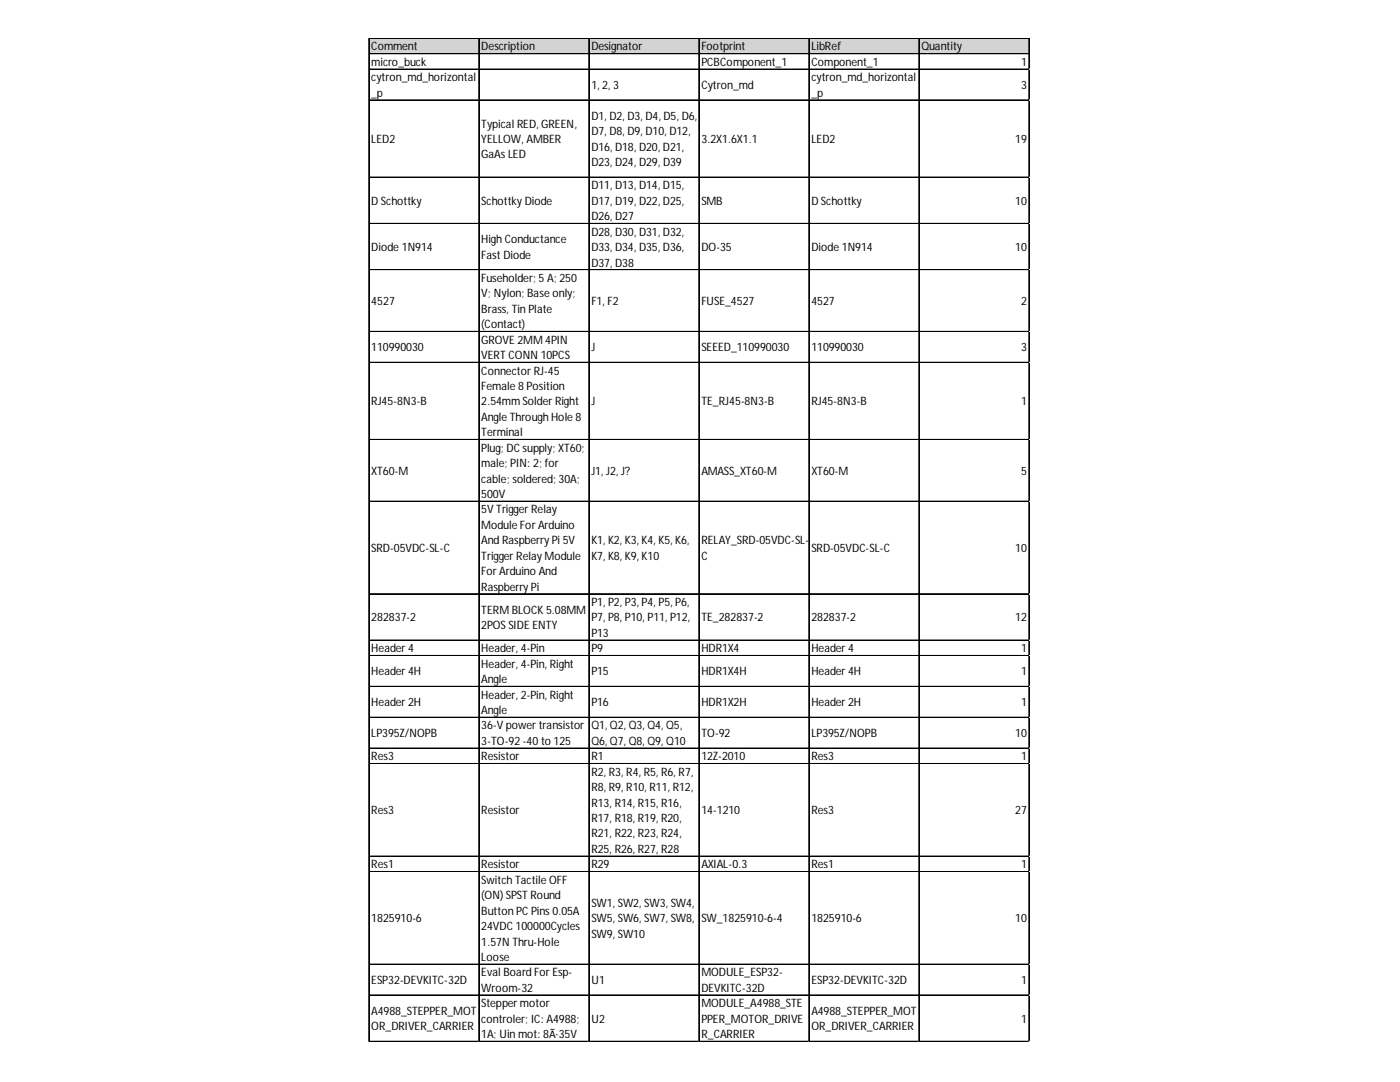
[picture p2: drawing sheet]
<svg xmlns="http://www.w3.org/2000/svg" width="279mm" height="216mm" viewBox="0 0 279 216" stroke-linecap="round" stroke-linejoin="round" font-family="sans-serif">
<defs><g id="words">
<g font-size="2.3">
<text x="74.1" y="10.1">Comment</text>
<text x="96.1" y="10.1">Description</text>
<text x="118" y="10.1">Designator</text>
<text x="140" y="10.1">Footprint</text>
<text x="161.9" y="10.1">LibRef</text>
<text x="183.9" y="10.1">Quantity</text>
<text x="74.1" y="13.1">micro_buck</text>
<text x="74.1" y="16.2">cytron_md_horizontal</text>
<text x="118" y="17.8">1, 2, 3</text>
<text x="140" y="13.1">PCBComponent_1</text>
<text x="140" y="17.8">Cytron_md</text>
<text x="161.9" y="13.1">Component_1</text>
<text x="161.9" y="16.2">cytron_md_horizontal</text>
<text x="203.8" y="13.1">1</text>
<text x="203.8" y="17.8">3</text>
<text x="74.1" y="19.3">_p</text>
<text x="118" y="23.9">D1, D2, D3, D4, D5, D6,</text>
<text x="161.9" y="19.3">_p</text>
<text x="74.1" y="28.5">LED2</text>
<text x="96.1" y="25.5">Typical RED, GREEN,</text>
<text x="96.1" y="28.5">YELLOW, AMBER</text>
<text x="118" y="27">D7, D8, D9, D10, D12,</text>
<text x="140" y="28.5">3.2X1.6X1.1</text>
<text x="161.9" y="28.5">LED2</text>
<text x="202.6" y="28.5">19</text>
<text x="96.1" y="31.6">GaAs LED</text>
<text x="118" y="30.1">D16, D18, D20, D21,</text>
<text x="118" y="33.2">D23, D24, D29, D39</text>
<text x="74.1" y="40.9">D Schottky</text>
<text x="96.1" y="40.9">Schottky Diode</text>
<text x="118" y="37.8">D11, D13, D14, D15,</text>
<text x="118" y="40.9">D17, D19, D22, D25,</text>
<text x="140" y="40.9">SMB</text>
<text x="161.9" y="40.9">D Schottky</text>
<text x="202.6" y="40.9">10</text>
<text x="118" y="43.9">D26, D27</text>
<text x="118" y="47">D28, D30, D31, D32,</text>
<text x="74.1" y="50.1">Diode 1N914</text>
<text x="96.1" y="48.6">High Conductance</text>
<text x="96.1" y="51.6">Fast Diode</text>
<text x="118" y="50.1">D33, D34, D35, D36,</text>
<text x="118" y="53.2">D37, D38</text>
<text x="140" y="50.1">DO-35</text>
<text x="161.9" y="50.1">Diode 1N914</text>
<text x="202.6" y="50.1">10</text>
<text x="96.1" y="56.3">Fuseholder; 5 A; 250</text>
<text x="96.1" y="59.3">V; Nylon; Base only;</text>
<text x="74.1" y="60.9">4527</text>
<text x="96.1" y="62.4">Brass, Tin Plate</text>
<text x="96.1" y="65.5">(Contact)</text>
<text x="118" y="60.9">F1, F2</text>
<text x="140" y="60.9">FUSE_4527</text>
<text x="161.9" y="60.9">4527</text>
<text x="203.8" y="60.9">2</text>
<text x="74.1" y="70.1">110990030</text>
<text x="96.1" y="68.6">GROVE 2MM 4PIN</text>
<text x="96.1" y="71.7">VERT CONN 10PCS</text>
<text x="118" y="70.1">J</text>
<text x="140" y="70.1">SEEED_110990030</text>
<text x="161.9" y="70.1">110990030</text>
<text x="203.8" y="70.1">3</text>
<text x="96.1" y="74.7">Connector RJ-45</text>
<text x="96.1" y="77.8">Female 8 Position</text>
<text x="74.1" y="80.9">RJ45-8N3-B</text>
<text x="96.1" y="80.9">2.54mm Solder Right</text>
<text x="96.1" y="84">Angle Through Hole 8</text>
<text x="118" y="80.9">J</text>
<text x="140" y="80.9">TE_RJ45-8N3-B</text>
<text x="161.9" y="80.9">RJ45-8N3-B</text>
<text x="203.8" y="80.9">1</text>
<text x="96.1" y="87.1">Terminal</text>
<text x="74.1" y="94.7">XT60-M</text>
<text x="96.1" y="90.1">Plug; DC supply; XT60;</text>
<text x="96.1" y="93.2">male; PIN: 2; for</text>
<text x="118" y="94.7">J1, J2, J?</text>
<text x="140" y="94.7">AMASS_XT60-M</text>
<text x="161.9" y="94.7">XT60-M</text>
<text x="203.8" y="94.7">5</text>
<text x="96.1" y="96.3">cable; soldered; 30A;</text>
<text x="96.1" y="99.4">500V</text>
<text x="96.1" y="102.4">5V Trigger Relay</text>
<text x="96.1" y="105.5">Module For Arduino</text>
<text x="74.1" y="110.1">SRD-05VDC-SL-C</text>
<text x="96.1" y="108.6">And Raspberry Pi 5V</text>
<text x="96.1" y="111.7">Trigger Relay Module</text>
<text x="118" y="108.6">K1, K2, K3, K4, K5, K6,</text>
<text x="118" y="111.7">K7, K8, K9, K10</text>
<text x="140" y="108.6">RELAY_SRD-05VDC-SL-</text>
<text x="140" y="111.7">C</text>
<text x="161.9" y="110.1">SRD-05VDC-SL-C</text>
<text x="202.6" y="110.1">10</text>
<text x="96.1" y="114.8">For Arduino And</text>
<text x="96.1" y="117.8">Raspberry Pi</text>
<text x="74.1" y="124">282837-2</text>
<text x="96.1" y="122.5">TERM BLOCK 5.08MM</text>
<text x="96.1" y="125.5">2POS SIDE ENTY</text>
<text x="118" y="120.9">P1, P2, P3, P4, P5, P6,</text>
<text x="118" y="124">P7, P8, P10, P11, P12,</text>
<text x="140" y="124">TE_282837-2</text>
<text x="161.9" y="124">282837-2</text>
<text x="202.6" y="124">12</text>
<text x="74.1" y="130.2">Header 4</text>
<text x="96.1" y="130.2">Header, 4-Pin</text>
<text x="118" y="127.1">P13</text>
<text x="118" y="130.2">P9</text>
<text x="140" y="130.2">HDR1X4</text>
<text x="161.9" y="130.2">Header 4</text>
<text x="203.8" y="130.2">1</text>
<text x="74.1" y="134.8">Header 4H</text>
<text x="96.1" y="133.2">Header, 4-Pin, Right</text>
<text x="96.1" y="136.3">Angle</text>
<text x="118" y="134.8">P15</text>
<text x="140" y="134.8">HDR1X4H</text>
<text x="161.9" y="134.8">Header 4H</text>
<text x="203.8" y="134.8">1</text>
<text x="74.1" y="140.9">Header 2H</text>
<text x="96.1" y="139.4">Header, 2-Pin, Right</text>
<text x="96.1" y="142.5">Angle</text>
<text x="118" y="140.9">P16</text>
<text x="140" y="140.9">HDR1X2H</text>
<text x="161.9" y="140.9">Header 2H</text>
<text x="203.8" y="140.9">1</text>
<text x="74.1" y="147.1">LP395Z/NOPB</text>
<text x="96.1" y="145.6">36-V power transistor</text>
<text x="96.1" y="148.6">3-TO-92 -40 to 125</text>
<text x="118" y="145.6">Q1, Q2, Q3, Q4, Q5,</text>
<text x="118" y="148.6">Q6, Q7, Q8, Q9, Q10</text>
<text x="140" y="147.1">TO-92</text>
<text x="161.9" y="147.1">LP395Z/NOPB</text>
<text x="202.6" y="147.1">10</text>
<text x="74.1" y="151.7">Res3</text>
<text x="96.1" y="151.7">Resistor</text>
<text x="118" y="151.7">R1</text>
<text x="118" y="154.8">R2, R3, R4, R5, R6, R7,</text>
<text x="140" y="151.7">12Z-2010</text>
<text x="161.9" y="151.7">Res3</text>
<text x="203.8" y="151.7">1</text>
<text x="118" y="157.9">R8, R9, R10, R11, R12,</text>
<text x="118" y="161">R13, R14, R15, R16,</text>
<text x="74.1" y="162.5">Res3</text>
<text x="96.1" y="162.5">Resistor</text>
<text x="118" y="164">R17, R18, R19, R20,</text>
<text x="118" y="167.1">R21, R22, R23, R24,</text>
<text x="140" y="162.5">14-1210</text>
<text x="161.9" y="162.5">Res3</text>
<text x="202.6" y="162.5">27</text>
<text x="74.1" y="173.3">Res1</text>
<text x="96.1" y="173.3">Resistor</text>
<text x="118" y="170.2">R25, R26, R27, R28</text>
<text x="118" y="173.3">R29</text>
<text x="140" y="173.3">AXIAL-0.3</text>
<text x="161.9" y="173.3">Res1</text>
<text x="203.8" y="173.3">1</text>
<text x="96.1" y="176.3">Switch Tactile OFF</text>
<text x="96.1" y="179.4">(ON) SPST Round</text>
<text x="74.1" y="184">1825910-6</text>
<text x="96.1" y="182.5">Button PC Pins 0.05A</text>
<text x="96.1" y="185.6">24VDC 100000Cycles</text>
<text x="118" y="181">SW1, SW2, SW3, SW4,</text>
<text x="118" y="184">SW5, SW6, SW7, SW8,</text>
<text x="140" y="184">SW_1825910-6-4</text>
<text x="161.9" y="184">1825910-6</text>
<text x="202.6" y="184">10</text>
<text x="96.1" y="188.7">1.57N Thru-Hole</text>
<text x="96.1" y="191.7">Loose</text>
<text x="118" y="187.1">SW9, SW10</text>
<text x="74.1" y="196.4">ESP32-DEVKITC-32D</text>
<text x="96.1" y="194.8">Eval Board For Esp-</text>
<text x="96.1" y="197.9">Wroom-32</text>
<text x="118" y="196.4">U1</text>
<text x="140" y="194.8">MODULE_ESP32-</text>
<text x="140" y="197.9">DEVKITC-32D</text>
<text x="161.9" y="196.4">ESP32-DEVKITC-32D</text>
<text x="203.8" y="196.4">1</text>
<text x="74.1" y="202.5">A4988_STEPPER_MOT</text>
<text x="96.1" y="201">Stepper motor</text>
<text x="140" y="201">MODULE_A4988_STE</text>
<text x="161.9" y="202.5">A4988_STEPPER_MOT</text>
<text x="74.1" y="205.6">OR_DRIVER_CARRIER</text>
<text x="96.1" y="204.1">controler; IC: A4988;</text>
<text x="96.1" y="207.1">1A; Uin mot: 8Ã·35V</text>
<text x="118" y="204.1">U2</text>
<text x="140" y="204.1">PPER_MOTOR_DRIVE</text>
<text x="140" y="207.1">R_CARRIER</text>
<text x="161.9" y="205.6">OR_DRIVER_CARRIER</text>
<text x="203.8" y="204.1">1</text>
</g>
</g></defs>
<path d="M73.7 7.7h131.8v3.1h-131.8z" fill="#d3d3d3"/>
<g fill="none" stroke="#000" stroke-width=".2">
<path d="M73.6 7.6v200.3M73.7 7.6v200.3M73.7 7.6h131.8M73.7 7.7h131.8M73.7 10.7h131.8M73.7 10.8h131.8M73.7 13.8h131.8M73.7 19.9h131.8M73.7 20h131.8M95.5 7.7v200.2M95.6 7.7v200.2M117.5 7.7v200.2"/>
<path d="M117.6 7.7v200.2M139.5 7.7v200.2M161.4 7.7v200.2M161.5 7.7v200.2M183.4 7.7v200.2M205.3 7.7v200.2M205.4 7.7v200.2M73.7 35.3h131.8M73.7 35.4h131.8M73.7 44.6h131.8M73.7 53.8h131.8M73.7 53.9h131.8"/>
<path d="M73.7 66.1h131.8M73.7 66.2h131.8M73.7 72.3h131.8M73.7 87.7h131.8M73.7 100h131.8M73.7 100.1h131.8M73.7 118.5h131.8M73.7 127.7h131.8M73.7 127.8h131.8M73.7 130.8h131.8M73.7 136.9h131.8M73.7 137h131.8"/>
<path d="M73.7 143.1h131.8M73.7 143.2h131.8M73.7 149.3h131.8M73.7 152.3h131.8M73.7 152.4h131.8M73.7 170.8h131.8M73.7 170.9h131.8M73.7 173.9h131.8M73.7 174h131.8M73.7 192.4h131.8M73.7 198.5h131.8M73.7 198.6h131.8"/>
<path d="M73.7 207.8h131.8"/>
</g>
<path d="M73.6 207.9h.1" fill="none" stroke="#e0e0e0" stroke-width=".2"/>
<path d="M73.6 207.9h.1z" fill="#e0e0e0"/>
<path d="M95.5 207.9h.1" fill="none" stroke="#e0e0e0" stroke-width=".2"/>
<path d="M95.5 207.9h.2z" fill="#e0e0e0"/>
<path d="M117.5 207.9h.1" fill="none" stroke="#e0e0e0" stroke-width=".2"/>
<path d="M117.5 207.9h.1z" fill="#e0e0e0"/>
<path d="M139.5 207.9h.1" fill="none" stroke="#e0e0e0" stroke-width=".2"/>
<path d="M139.5 207.9h.1z" fill="#e0e0e0"/>
<path d="M161.4 207.9h.1" fill="none" stroke="#e0e0e0" stroke-width=".2"/>
<path d="M161.4 207.9h.1z" fill="#e0e0e0"/>
<path d="M183.4 207.9h.1" fill="none" stroke="#e0e0e0" stroke-width=".2"/>
<path d="M183.4 207.9h.1z" fill="#e0e0e0"/>
<path d="M205.3 207.9h.1" fill="none" stroke="#e0e0e0" stroke-width=".2"/>
<path d="M205.3 207.9h.2z" fill="#e0e0e0"/>
<path d="M205.5 13.8h.1" fill="none" stroke="#e0e0e0" stroke-width=".2"/>
<path d="M205.5 13.8v.1z" fill="#e0e0e0"/>
<path d="M205.5 19.9h.1" fill="none" stroke="#e0e0e0" stroke-width=".2"/>
<path d="M205.5 19.9v.2z" fill="#e0e0e0"/>
<path d="M205.5 35.3h.1" fill="none" stroke="#e0e0e0" stroke-width=".2"/>
<path d="M205.5 35.3v.2z" fill="#e0e0e0"/>
<path d="M205.5 44.6h.1" fill="none" stroke="#e0e0e0" stroke-width=".2"/>
<path d="M205.5 44.6v.1z" fill="#e0e0e0"/>
<path d="M205.5 53.8h.1" fill="none" stroke="#e0e0e0" stroke-width=".2"/>
<path d="M205.5 53.8v.1z" fill="#e0e0e0"/>
<path d="M205.5 66.1h.1" fill="none" stroke="#e0e0e0" stroke-width=".2"/>
<path d="M205.5 66.1v.1z" fill="#e0e0e0"/>
<path d="M205.5 72.3h.1" fill="none" stroke="#e0e0e0" stroke-width=".2"/>
<path d="M205.5 72.3v.1z" fill="#e0e0e0"/>
<path d="M205.5 87.7h.1" fill="none" stroke="#e0e0e0" stroke-width=".2"/>
<path d="M205.5 87.7v.1z" fill="#e0e0e0"/>
<path d="M205.5 100h.1" fill="none" stroke="#e0e0e0" stroke-width=".2"/>
<path d="M205.5 100v.1z" fill="#e0e0e0"/>
<path d="M205.5 118.5h.1" fill="none" stroke="#e0e0e0" stroke-width=".2"/>
<path d="M205.5 118.5v.1z" fill="#e0e0e0"/>
<path d="M205.5 127.7h.1" fill="none" stroke="#e0e0e0" stroke-width=".2"/>
<path d="M205.5 127.7v.1z" fill="#e0e0e0"/>
<path d="M205.5 130.8h.1" fill="none" stroke="#e0e0e0" stroke-width=".2"/>
<path d="M205.5 130.8v.1z" fill="#e0e0e0"/>
<path d="M205.5 136.9h.1" fill="none" stroke="#e0e0e0" stroke-width=".2"/>
<path d="M205.5 136.9v.2z" fill="#e0e0e0"/>
<path d="M205.5 143.1h.1" fill="none" stroke="#e0e0e0" stroke-width=".2"/>
<path d="M205.5 143.1v.1z" fill="#e0e0e0"/>
<path d="M205.5 149.3h.1" fill="none" stroke="#e0e0e0" stroke-width=".2"/>
<path d="M205.5 149.3v.1z" fill="#e0e0e0"/>
<path d="M205.5 152.3h.1" fill="none" stroke="#e0e0e0" stroke-width=".2"/>
<path d="M205.5 152.3v.2z" fill="#e0e0e0"/>
<path d="M205.5 170.8h.1" fill="none" stroke="#e0e0e0" stroke-width=".2"/>
<path d="M205.5 170.8v.1z" fill="#e0e0e0"/>
<path d="M205.5 173.9h.1" fill="none" stroke="#e0e0e0" stroke-width=".2"/>
<path d="M205.5 173.9v.1z" fill="#e0e0e0"/>
<path d="M205.5 192.4h.1" fill="none" stroke="#e0e0e0" stroke-width=".2"/>
<path d="M205.5 192.4v.1z" fill="#e0e0e0"/>
<path d="M205.5 198.5h.1" fill="none" stroke="#e0e0e0" stroke-width=".2"/>
<path d="M205.5 198.5v.2z" fill="#e0e0e0"/>
<path d="M205.5 207.8h.1" fill="none" stroke="#e0e0e0" stroke-width=".2"/>
<path d="M205.5 207.8v.1z" fill="#e0e0e0"/>
<use href="#words"/>
</svg>
